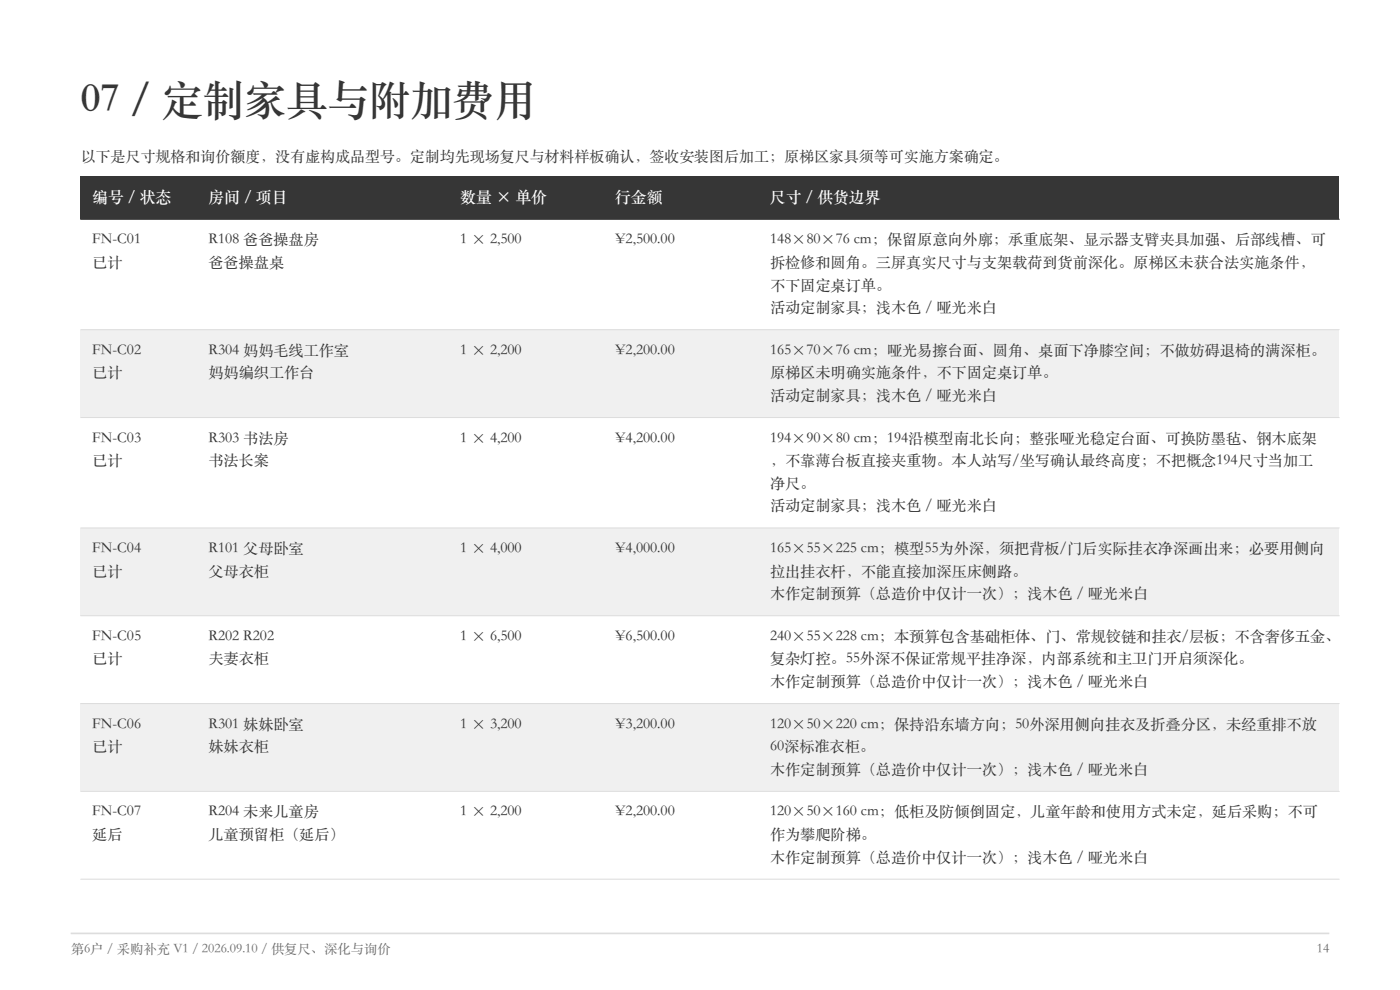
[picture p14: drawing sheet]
<svg xmlns="http://www.w3.org/2000/svg" width="297mm" height="210mm" viewBox="0 0 297 210" stroke-linecap="round" stroke-linejoin="round" font-family="sans-serif">
<defs><g id="words">
<text font-size="8.8" fill="#263d38" x="17.1" y="23.9">07 / 定制家具与附加费用</text>
<g font-size="3.4" fill="#fff">
<text x="19.6" y="42.8">编号 / 状态</text>
<text x="44.2" y="42.8">房间 / 项目</text>
<text x="97.6" y="42.8">数量 × 单价</text>
<text x="130.5" y="42.8">行金额</text>
<text x="163.4" y="42.8">尺寸 / 供货边界</text>
</g>
<g font-size="3.2" fill="#263d38">
<text x="17.1" y="34.2">以下是尺寸规格和询价额度，没有虚构成品型号。定制均先现场复尺与材料样板确认，签收安装图后加工；原梯区家具须等可实施方案确定。</text>
<text x="19.6" y="51.8">FN-C01</text>
<text x="44.2" y="51.8">R108 爸爸操盘房</text>
<text x="97.6" y="51.8">1 × 2,500</text>
<text x="130.5" y="51.8">¥2,500.00</text>
<text x="163.4" y="51.8">148×80×76 cm；保留原意向外廓；承重底架、显示器支臂夹具加强、后部线槽、可</text>
<text x="19.6" y="56.6">已计</text>
<text x="44.2" y="56.6">爸爸操盘桌</text>
<text x="163.4" y="56.6">拆检修和圆角。三屏真实尺寸与支架载荷到货前深化。原梯区未获合法实施条件，</text>
<text x="163.4" y="61.4">不下固定桌订单。</text>
<text x="163.4" y="66.2">活动定制家具；浅木色 / 哑光米白</text>
<text x="19.6" y="75.3">FN-C02</text>
<text x="44.2" y="75.3">R304 妈妈毛线工作室</text>
<text x="97.6" y="75.3">1 × 2,200</text>
<text x="130.5" y="75.3">¥2,200.00</text>
<text x="163.4" y="75.3">165×70×76 cm；哑光易擦台面、圆角、桌面下净膝空间；不做妨碍退椅的满深柜。</text>
<text x="19.6" y="80.1">已计</text>
<text x="44.2" y="80.1">妈妈编织工作台</text>
<text x="163.4" y="80.1">原梯区未明确实施条件，不下固定桌订单。</text>
<text x="163.4" y="84.9">活动定制家具；浅木色 / 哑光米白</text>
<text x="19.6" y="93.9">FN-C03</text>
<text x="44.2" y="93.9">R303 书法房</text>
<text x="97.6" y="93.9">1 × 4,200</text>
<text x="130.5" y="93.9">¥4,200.00</text>
<text x="163.4" y="93.9">194×90×80 cm；194沿模型南北长向；整张哑光稳定台面、可换防墨毡、钢木底架</text>
<text x="19.6" y="98.7">已计</text>
<text x="44.2" y="98.7">书法长案</text>
<text x="163.4" y="98.7">，不靠薄台板直接夹重物。本人站写/坐写确认最终高度；不把概念194尺寸当加工</text>
<text x="163.4" y="103.5">净尺。</text>
<text x="163.4" y="108.3">活动定制家具；浅木色 / 哑光米白</text>
<text x="19.6" y="117.3">FN-C04</text>
<text x="44.2" y="117.3">R101 父母卧室</text>
<text x="97.6" y="117.3">1 × 4,000</text>
<text x="130.5" y="117.3">¥4,000.00</text>
<text x="163.4" y="117.3">165×55×225 cm；模型55为外深，须把背板/门后实际挂衣净深画出来；必要用侧向</text>
<text x="19.6" y="122.1">已计</text>
<text x="44.2" y="122.1">父母衣柜</text>
<text x="163.4" y="122.1">拉出挂衣杆，不能直接加深压床侧路。</text>
<text x="163.4" y="126.9">木作定制预算（总造价中仅计一次）；浅木色 / 哑光米白</text>
<text x="19.6" y="135.9">FN-C05</text>
<text x="44.2" y="135.9">R202 R202</text>
<text x="97.6" y="135.9">1 × 6,500</text>
<text x="130.5" y="135.9">¥6,500.00</text>
<text x="163.4" y="135.9">240×55×228 cm；本预算包含基础柜体、门、常规铰链和挂衣/层板；不含奢侈五金、</text>
<text x="19.6" y="140.7">已计</text>
<text x="44.2" y="140.7">夫妻衣柜</text>
<text x="163.4" y="140.7">复杂灯控。55外深不保证常规平挂净深，内部系统和主卫门开启须深化。</text>
<text x="163.4" y="145.5">木作定制预算（总造价中仅计一次）；浅木色 / 哑光米白</text>
<text x="19.6" y="154.6">FN-C06</text>
<text x="44.2" y="154.6">R301 妹妹卧室</text>
<text x="97.6" y="154.6">1 × 3,200</text>
<text x="130.5" y="154.6">¥3,200.00</text>
<text x="163.4" y="154.6">120×50×220 cm；保持沿东墙方向；50外深用侧向挂衣及折叠分区，未经重排不放</text>
<text x="19.6" y="159.4">已计</text>
<text x="44.2" y="159.4">妹妹衣柜</text>
<text x="163.4" y="159.4">60深标准衣柜。</text>
<text x="163.4" y="164.2">木作定制预算（总造价中仅计一次）；浅木色 / 哑光米白</text>
<text x="19.6" y="173.2">FN-C07</text>
<text x="44.2" y="173.2">R204 未来儿童房</text>
<text x="97.6" y="173.2">1 × 2,200</text>
<text x="130.5" y="173.2">¥2,200.00</text>
<text x="163.4" y="173.2">120×50×160 cm；低柜及防倾倒固定，儿童年龄和使用方式未定，延后采购；不可</text>
<text x="19.6" y="178">延后</text>
<text x="44.2" y="178">儿童预留柜（延后）</text>
<text x="163.4" y="178">作为攀爬阶梯。</text>
<text x="163.4" y="182.8">木作定制预算（总造价中仅计一次）；浅木色 / 哑光米白</text>
</g>
<g font-size="2.8" fill="#64736c">
<text x="15" y="202.2">第6户 / 采购补充 V1 / 2026.09.10 / 供复尺、深化与询价</text>
<text x="279.4" y="202.2">14</text>
</g>
</g></defs>
<path d="M15 198h267" fill="none" stroke="#d9ded6" stroke-width=".35"/>
<path d="M17.1 37.3h267v9.2h-267z" fill-rule="evenodd" fill="#263d38"/>
<path d="M17.1 46.5h267v23.4h-267z" fill-rule="evenodd" fill="#fff"/>
<path d="M17.1 69.9h267v18.7h-267z" fill-rule="evenodd" fill="#eff2ea"/>
<path d="M17.1 88.6h267v23.4h-267z" fill-rule="evenodd" fill="#fff"/>
<path d="M17.1 112h267v18.6h-267z" fill-rule="evenodd" fill="#eff2ea"/>
<path d="M17.1 130.6h267v18.6h-267z" fill-rule="evenodd" fill="#fff"/>
<path d="M17.1 149.2h267v18.7h-267z" fill-rule="evenodd" fill="#eff2ea"/>
<path d="M17.1 167.9h267v18.6h-267z" fill-rule="evenodd" fill="#fff"/>
<path d="M17.1 46.5h267" fill="none" stroke="#263d38" stroke-width=".25"/>
<path d="M17.1 69.9h267M17.1 88.6h267M17.1 112h267M17.1 130.6h267M17.1 149.2h267M17.1 167.9h267M17.1 186.5h267" fill="none" stroke="#d9ded6" stroke-width=".21"/>
<use href="#words"/>
</svg>
